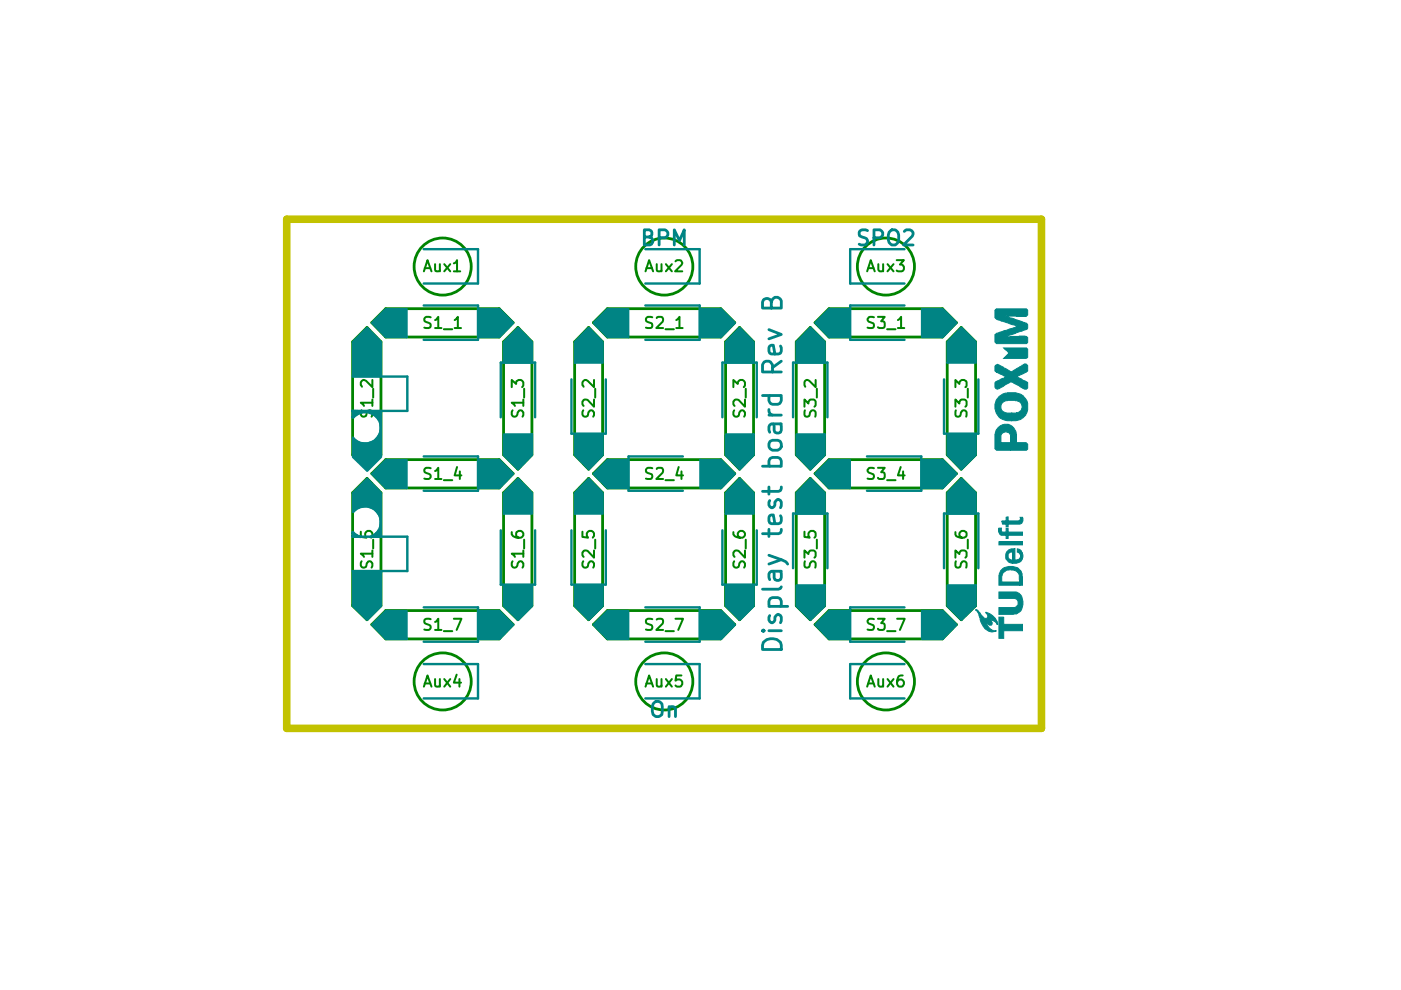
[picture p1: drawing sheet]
<svg xmlns="http://www.w3.org/2000/svg" width="297mm" height="210mm" viewBox="0 0 297 210" stroke-linecap="round" stroke-linejoin="round" font-family="sans-serif">
<path d="M60.8 46.5h160v107.9h-160z" fill="none" stroke="#c2c200" stroke-width="1.6"/>
<g fill="none" stroke="#008400" stroke-width=".59">
<path d="M77.8 69.4l3 3.1v23.9l-3 3.1-3-3.1v-23.9zM81.8 65.4h24l3 3-3 3.1h-24l-3-3.1zM109.8 69.4l3 3.1v23.9l-3 3.1-3-3.1v-23.9zM124.8 69.4l3 3.1v23.9l-3 3.1-3-3.1v-23.9zM128.8 65.4h24l3 3-3 3.1h-24l-3-3.1zM156.8 69.4l3 3.1v23.9l-3 3.1-3-3.1v-23.9zM171.8 69.4l3 3.1v23.9l-3 3.1-3-3.1v-23.9zM175.8 65.4h24l3 3-3 3.1h-24l-3-3.1zM203.8 69.4l3 3.1v23.9l-3 3.1-3-3.1v-23.9zM81.8 97.5h24l3 2.9-3 3.1h-24l-3-3.1zM128.8 97.5h24l3 2.9-3 3.1h-24l-3-3.1zM175.8 97.5h24l3 2.9-3 3.1h-24l-3-3.1z"/>
<path d="M74.8 104.5l3-3.1 3 3.1v23.9l-3 3-3-3zM106.8 104.5l3-3.1 3 3.1v23.9l-3 3-3-3zM124.8 101.4l3 3.1v23.9l-3 3-3-3v-23.9zM156.8 101.4l3 3.1v23.9l-3 3-3-3v-23.9zM171.8 101.4l3 3.1v23.9l-3 3-3-3v-23.9zM203.8 101.4l3 3.1v23.9l-3 3-3-3v-23.9zM81.8 129.5h24l3 2.9-3 3.1h-24l-3-3.1zM128.8 129.5h24l3 2.9-3 3.1h-24l-3-3.1zM172.8 132.4l3-2.9h24l3 2.9-3 3.1h-24z"/>
<circle cx="93.9" cy="56.5" r="6.1"/>
<circle cx="140.8" cy="56.5" r="6.1"/>
<circle cx="187.8" cy="56.5" r="6.1"/>
<circle cx="93.9" cy="144.5" r="6.1"/>
<circle cx="140.8" cy="144.5" r="6.1"/>
<circle cx="187.8" cy="144.5" r="6.1"/>
</g>
<g fill="none" stroke="#008400" stroke-width=".42">
<path d="M89.9 57.5l.7-2.3 .9 2.3M90 56.9h1.2M92.2 56v1.2a.6 .6 0 0 0 1.1 .2M93.3 56v1.5M94.2 56l1.3 1.5M95.5 56l-1.3 1.5M96.2 55.8h.3l.4-.6v2.3M96.2 57.5h1.4M136.9 57.5l.7-2.3 .9 2.3M137 56.9h1.2M139.2 56v1.2a.6 .6 0 0 0 1.1 .2M140.3 56v1.5"/>
<path d="M141.2 56l1.3 1.5M142.5 56l-1.3 1.5M143.2 55.4l.4-.2h.5h.3l.3 .6-1.6 1.7h1.6M183.9 57.5l.7-2.3 .9 2.3M184.1 56.9h1.1M186.2 56v1.2a.6 .6 0 0 0 1 .2M187.2 56v1.5M188.2 56l1.2 1.5M189.4 56l-1.2 1.5M190.1 55.2h1.5l-.8 .9a.67 .67 0 0 1 .8 .4v.6l-.1 .3a1.15 1.15 0 0 1-1.4 0M91.3 67.3h-1.1a.6 .6 0 0 0-.2 .8l1.2 .5 .1 .5-.1 .3-.3 .2-.9-.1M92.2 67.9l.3-.1 .4-.6v2.4"/>
<path d="M92.2 69.6h1.4M94.1 69.8h1.8M96.4 67.9l.7-.7v2.4M96.4 69.6h1.3M138.3 67.3h-1.1a.6 .6 0 0 0-.2 .8l1.1 .4 .2 .4a.49 .49 0 0 1-.4 .7l-1-.1M139.2 67.4l.4-.2h.6a.67 .67 0 0 1 .3 1l-1.4 1.4h1.5M141.1 69.8h1.8M143.4 67.9l.7-.7v2.4M143.4 69.6h1.3M185.3 67.3a.98 .98 0 0 0-1.4 .3 1.03 1.03 0 0 0 1.2 .9l.2 .4a.49 .49 0 0 1-.4 .7l-1-.1M186.1 67.2h1.5l-.8 .9 .6 .1a1.06 1.06 0 0 1 0 1.3 1.21 1.21 0 0 1-1.3-.1M188.1 69.8h1.8"/>
<path d="M190.4 67.9l.7-.7v2.4M190.4 69.6h1.3M76.7 87l-.2 .3v.6l.3 .4h.6l.3-.4a.88 .88 0 0 1 .7-.9l.6 .4v.6l-.2 .3M79 85.4h-2.5l.7 .7M79 80.6v1.5l-1.4-1.4-.4-.1-.4 .1-.3 .4v.6l.3 .3M79 84.7v1.4M79.1 82.4v1.9M91.3 99.3h-1.1a.6 .6 0 0 0-.2 .8l1.2 .5a.61 .61 0 0 1-.3 1l-.9-.1M92.2 99.9l.3-.1 .4-.6v2.4M96.9 99l-.5 1.8h1.4M97.5 99.9v1.7M108.5 82.1v-1.5l.9 .8a.64 .64 0 0 1 .5-.8 .87 .87 0 0 1 1.1 .5v.6l-.3 .4"/>
<path d="M108.7 87l-.2 .3v.6l.3 .4h.6l.3-.4a.88 .88 0 0 1 .7-.9l.6 .4v.6l-.2 .3M111 85.4h-2.5l.7 .7M111 84.7v1.4M111.1 82.4v1.9M123.7 87l-.2 .3v.6a.62 .62 0 0 0 .6 .5 .62 .62 0 0 0 .6-.5 .88 .88 0 0 1 .7-.9l.5 .4v.6l-.1 .3M125.9 84.7v1.5l-1.3-1.4a.78 .78 0 0 0-1.1 .3v.6l.2 .4M125.9 80.6v1.5l-1.7-1.5h-.2l-.5 .5v.6l.2 .3M126.2 82.4v1.9M138.3 99.3h-1.1a.6 .6 0 0 0-.2 .8l1.1 .4a.61 .61 0 0 1-.2 1.1l-1-.1M139.2 99.4l.4-.2h.6a.67 .67 0 0 1 .3 1l-1.4 1.4h1.5M143.9 99l-.5 1.8h1.4M144.5 99.9v1.7"/>
<path d="M155.5 82.1v-1.5l.9 .8a.82 .82 0 0 1 .5-.8 .87 .87 0 0 1 1 .5v.6l-.2 .4M155.7 87l-.2 .3v.6a.62 .62 0 0 0 .6 .5 .62 .62 0 0 0 .6-.5 .88 .88 0 0 1 .7-.9l.5 .4v.6l-.1 .3M157.9 84.7v1.5l-1.3-1.4a.78 .78 0 0 0-1.1 .3v.6l.2 .4M158.1 82.4v1.9M170.6 86.2v-1.5l.8 .9a.82 .82 0 0 1 .5-.9h.6l.3 .3 .1 .9-.2 .3M170.6 87a1.21 1.21 0 0 0 .1 1.3h.5l.4-.1 .1-.3a.87 .87 0 0 1 .8-.9l.4 .4-.1 .9M172.9 80.6v1.5l-1.7-1.5a.6 .6 0 0 0-.6 .5v.6l.1 .3M173.2 82.4v1.9M185.3 99.3a.98 .98 0 0 0-1.4 .3 1.03 1.03 0 0 0 1.2 .9 .61 .61 0 0 1-.2 1.1l-1-.1M186.1 99.2h1.5l-.8 .9 .6 .1a1.06 1.06 0 0 1 0 1.3l-.9 .1-.4-.3M191 99l-.6 1.8h1.4M191.5 99.9v1.7"/>
<path d="M202.6 86.2v-1.5l.8 .9a.82 .82 0 0 1 .5-.9l.8 .1 .2 .3v.8l-.2 .3M202.6 82.1v-1.5l.8 .8a.82 .82 0 0 1 .5-.8 .87 .87 0 0 1 1 .5v.6l-.2 .4M202.6 87a1.21 1.21 0 0 0 .1 1.3h.5l.4-.1 .1-.3a.88 .88 0 0 1 .7-.9l.5 .4v.9M205.2 82.4v1.9M76.5 112.7v1.1l1.2 .2-.3-.3v-.6a.87 .87 0 0 1 1-.5l.6 .5v.6l-.3 .3M76.7 119l-.2 .3v.6l.3 .4h.6l.3-.4a.88 .88 0 0 1 .7-.9l.6 .4v.6l-.2 .4M79 117.4h-2.5l.7 .7M79 116.7v1.4M79.1 114.4v1.9M92.2 101.6h1.4M94.1 101.8h1.8M108.5 112.8a1.1 1.1 0 0 0 1 1.2h.9a.75 .75 0 0 0 .6-.7 .75 .75 0 0 0-.6-.7 .87 .87 0 0 0-1 .5l.1 .6 .4 .3"/>
<path d="M108.7 119l-.2 .3v.6l.3 .4h.6l.3-.4a.88 .88 0 0 1 .7-.9l.6 .4v.6l-.2 .4M111 117.4h-2.5l.7 .7M111 116.7v1.4M111.1 114.4v1.9M123.5 112.7v1.1l1.2 .2-.3-.3v-.6a.87 .87 0 0 1 1-.5l.5 .5v.6l-.2 .3M123.7 119l-.2 .3v.6a.62 .62 0 0 0 .6 .5 .62 .62 0 0 0 .6-.5 .88 .88 0 0 1 .7-.9l.5 .4v.6l-.1 .4M125.9 116.7v1.5l-1.3-1.4a.78 .78 0 0 0-1.1 .3v.6l.2 .4M126.2 114.4v1.9M141.1 101.8h1.8M155.5 112.8a1.1 1.1 0 0 0 1.1 1.2h.8a.75 .75 0 0 0 .6-.7 .75 .75 0 0 0-.6-.7 .87 .87 0 0 0-1 .5 .84 .84 0 0 0 .5 .9M155.7 119l-.2 .3v.6a.62 .62 0 0 0 .6 .5 .62 .62 0 0 0 .6-.5 .88 .88 0 0 1 .7-.9l.5 .4v.6l-.1 .4M157.9 116.7v1.5l-1.3-1.4a.78 .78 0 0 0-1.1 .3v.6l.2 .4"/>
<path d="M158.1 114.4v1.9M170.6 118.2v-1.5l.8 .8v-.4l.3-.3h1l.2 .3v.8l-.2 .3M170.6 112.7v1.1l1.1 .2-.3-.3v-.6l.5-.5h.6l.4 .5v.6l-.2 .3M170.6 119a1.21 1.21 0 0 0 .1 1.3l.5 .1 .4-.2 .1-.3a.87 .87 0 0 1 .8-.9l.4 .4-.1 1M173.2 114.4v1.9M188.1 101.8h1.8M202.6 118.2v-1.5l.8 .8v-.4l.3-.3a.91 .91 0 0 1 1.2 .3v.8l-.2 .3M202.6 112.8v.5a1.64 1.64 0 0 0 2.3 .4 .8 .8 0 0 0-.5-1.1 .87 .87 0 0 0-1 .5 .84 .84 0 0 0 .5 .9M202.6 119a1.21 1.21 0 0 0 .1 1.3l.5 .1 .4-.2 .1-.3a.88 .88 0 0 1 .7-.9l.5 .4v1M205.2 114.4v1.9M91.3 131.3l-.9-.1-.4 .2v.2v.5l1.2 .5a.61 .61 0 0 1-.3 1l-.9-.1M92.2 131.9l.3-.1 .4-.6v2.4"/>
<path d="M92.2 133.6h1.4M94.1 133.8h1.8M96.2 131.2h1.6l-1 2.4M138.3 131.3l-.9-.1-.4 .2-.1 .2 .1 .5 1.1 .4a.61 .61 0 0 1-.2 1.1l-1-.1M139.2 131.4a1.06 1.06 0 0 1 1.3 0v.8l-1.4 1.4h1.5M141.1 133.8h1.8M143.2 131.2h1.6l-1 2.4M185.3 131.3a.98 .98 0 0 0-1.4 .3 1.03 1.03 0 0 0 1.2 .9 .61 .61 0 0 1-.2 1.1l-1-.1M186.1 131.2h1.5l-.8 .9 .6 .1a1.06 1.06 0 0 1 0 1.3l-.9 .1-.4-.3M188.1 133.8h1.8M190.2 131.2h1.6l-1 2.4M89.9 145.6l.7-2.4 .9 2.4"/>
<path d="M90 144.9h1.2M92.2 144v1.2a.6 .6 0 0 0 1 .3l.1-.2M93.3 144v1.6M94.2 144l1.3 1.6M95.5 144l-1.3 1.6M96.8 143l-.6 1.7h1.5M97.4 144v1.6M136.9 145.6l.7-2.4 .9 2.4M137 144.9h1.2M139.2 144v1.2a.6 .6 0 0 0 1 .3l.1-.2M140.3 144v1.6M141.2 144l1.3 1.6"/>
<path d="M142.5 144l-1.3 1.6M144.5 143.2h-1.1l-.2 1.1 .4-.2h.5a.87 .87 0 0 1 .6 1l-.3 .4-.3 .1h-.5l-.4-.3M183.9 145.6l.7-2.4 .9 2.4M184.1 144.9h1.1M186.2 144v1.2a.6 .6 0 0 0 1 .3v-.2M187.2 144v1.6M188.2 144l1.2 1.6M189.4 144l-1.2 1.6M191.4 143.2a.96 .96 0 0 0-1.2 1v.9l.2 .2a.72 .72 0 0 0 .7 .3 .72 .72 0 0 0 .5-.5 .87 .87 0 0 0-.5-1 .84 .84 0 0 0-.9 .5"/>
</g>
<path d="M74.9 88.5a3.3 3.3 0 0 1 4.8-.2 3.3 3.3 0 0 1 0 4.8 3.3 3.3 0 0 1-4.8-.2" fill="none" stroke="#008484" stroke-width=".51"/>
<path d="M74.8 87.1l1.8 .1-1.6 .9-.2 .5z" fill="#008484"/>
<path d="M74.8 87.1l1.8 .1-1.6 .9-.2 .5z" fill="none" stroke="#008484" stroke-width=".51"/>
<path d="M78.5 87.5l2.3-.4v9.8l-2.9 3-3.1-3v-4.1a3.3 3.3 0 0 0 3.3 1.2 3.3 3.3 0 0 0 2.5-2.5 2.96 2.96 0 0 0-2.1-4z" fill="#008484"/>
<path d="M78.5 87.5l2.3-.4v9.8l-2.9 3-3.1-3v-4.1a3.3 3.3 0 0 0 3.3 1.2 3.3 3.3 0 0 0 2.5-2.5 2.96 2.96 0 0 0-2.1-4z" fill="none" stroke="#008484" stroke-width=".42"/>
<path d="M86.4 79.8v7.3h-11.6" fill="none" stroke="#008484" stroke-width=".51"/>
<path d="M74.8 112.8l.2 .4 1.5 .6h-1.7z" fill="#008484"/>
<path d="M74.8 112.8l.2 .4 1.5 .6h-1.7zM74.9 112.9l.5 .5 1 .5M74.9 108.5a3.3 3.3 0 0 1 5.3 .4 3.3 3.3 0 0 1-1.7 5" fill="none" stroke="#008484" stroke-width=".51"/>
<path d="M74.8 121.2h6v7.3l-2.9 2.9-3.1-2.9z" fill="#008484"/>
<path d="M74.8 121.2h6v7.3l-2.9 2.9-3.1-2.9z" fill="none" stroke="#008484" stroke-width=".42"/>
<path d="M78.9 132.5l2.9-3h4.4v6h-4.4z" fill="#008484"/>
<path d="M78.9 132.5l2.9-3h4.4v6h-4.4z" fill="none" stroke="#008484" stroke-width=".42"/>
<path d="M74.8 113.8h11.6v7.3h-11.6" fill="none" stroke="#008484" stroke-width=".51"/>
<path d="M74.8 104.5l3.1-3 2.9 3v9.3h-2.3l.9-.4 1.2-1.1a3.7 3.7 0 0 0-2.7-5l-1.6 .2-.7 .3-.8 .8z" fill="#008484"/>
<path d="M74.8 104.5l3.1-3 2.9 3v9.3h-2.3l.9-.4 1.2-1.1a3.7 3.7 0 0 0-2.7-5l-1.6 .2-.7 .3-.8 .8z" fill="none" stroke="#008484" stroke-width=".42"/>
<path d="M81.8 97.5h4.4v6h-4.4l-2.9-3z" fill="#008484"/>
<path d="M78.9 100.5l2.9-3h4.4v6h-4.4z" fill="none" stroke="#008484" stroke-width=".42"/>
<path d="M89.8 96.8h11.5M89.8 104.1h11.5" fill="none" stroke="#008484" stroke-width=".51"/>
<path d="M101.5 129.5h4.4l2.9 3-2.9 3h-4.4z" fill="#008484"/>
<path d="M101.5 129.5h4.4l2.9 3-2.9 3h-4.4z" fill="none" stroke="#008484" stroke-width=".42"/>
<path d="M106.8 124.1h6v4.4l-2.9 2.9-3.1-2.9z" fill="#008484"/>
<path d="M106.8 124.1h6v4.4l-2.9 2.9-3.1-2.9z" fill="none" stroke="#008484" stroke-width=".42"/>
<path d="M89.8 128.8h11.5v7.3h-11.5M89.8 140.8h11.5v7.3h-11.5" fill="none" stroke="#008484" stroke-width=".51"/>
<path d="M106.8 72.5l3.1-3 2.9 3v4.4h-6z" fill="#008484"/>
<path d="M106.8 72.5l3.1-3 2.9 3v4.4h-6z" fill="none" stroke="#008484" stroke-width=".42"/>
<path d="M101.5 65.5h4.4l2.9 3-2.9 3h-4.4z" fill="#008484"/>
<path d="M101.5 65.5h4.4l2.9 3-2.9 3h-4.4z" fill="none" stroke="#008484" stroke-width=".42"/>
<path d="M89.8 52.8h11.5v7.3M106.2 88.5v-11.6h7.3v11.6" fill="none" stroke="#008484" stroke-width=".51"/>
<path d="M106.8 104.5l3.1-3 2.9 3v4.4h-6z" fill="#008484"/>
<path d="M106.8 104.5l3.1-3 2.9 3v4.4h-6z" fill="none" stroke="#008484" stroke-width=".42"/>
<path d="M101.5 97.5h4.4l2.9 3-2.9 3h-4.4z" fill="#008484"/>
<path d="M101.5 97.5h4.4l2.9 3-2.9 3h-4.4z" fill="none" stroke="#008484" stroke-width=".42"/>
<path d="M106.8 92.1h6v4.4l-2.9 3-3.1-3z" fill="#008484"/>
<path d="M106.8 92.1h6v4.4l-2.9 3-3.1-3z" fill="none" stroke="#008484" stroke-width=".42"/>
<path d="M101.3 96.8v7.3M106.2 112.4v11.6h7.3v-11.6" fill="none" stroke="#008484" stroke-width=".51"/>
<path d="M74.8 72.5l3.1-3 2.9 3v7.3h-6z" fill="#008484"/>
<path d="M74.8 72.5l3.1-3 2.9 3v7.3h-6z" fill="none" stroke="#008484" stroke-width=".42"/>
<path d="M78.9 68.5l2.9-3h4.4v6h-4.4z" fill="#008484"/>
<path d="M78.9 68.5l2.9-3h4.4v6h-4.4z" fill="none" stroke="#008484" stroke-width=".42"/>
<path d="M74.8 79.8h11.6M89.8 60.1h11.5M89.8 64.8h11.5v7.3h-11.5" fill="none" stroke="#008484" stroke-width=".51"/>
<path d="M172.8 132.5l3-3h4.4v6h-4.4z" fill="#008484"/>
<path d="M172.8 132.5l3-3h4.4v6h-4.4z" fill="none" stroke="#008484" stroke-width=".42"/>
<path d="M168.9 124.1h6v4.4l-3.1 2.9-2.9-2.9z" fill="#008484"/>
<path d="M168.9 124.1h6v4.4l-3.1 2.9-2.9-2.9z" fill="none" stroke="#008484" stroke-width=".42"/>
<path d="M148.5 129.5h4.4l2.9 3-2.9 3h-4.4z" fill="#008484"/>
<path d="M148.5 129.5h4.4l2.9 3-2.9 3h-4.4z" fill="none" stroke="#008484" stroke-width=".42"/>
<path d="M153.9 124.1h5.9v4.4l-3 2.9-2.9-2.9z" fill="#008484"/>
<path d="M153.9 124.1h5.9v4.4l-3 2.9-2.9-2.9z" fill="none" stroke="#008484" stroke-width=".42"/>
<path d="M153.2 112.4v11.6h7.2" fill="none" stroke="#008484" stroke-width=".51"/>
<g fill="none" stroke="#008484" stroke-width=".59">
<path d="M163 69.9l2.7 1-2.7 .9M163.5 64.1a1.11 1.11 0 0 1 1.8-.8l.4 .5v1.5h-4v-1.2a.95 .95 0 0 1 .9-.8 .95 .95 0 0 1 .9 .8v1.2M163.8 78.9v-1.6a1.1 1.1 0 0 0-1.1-.8 1.1 1.1 0 0 0-1 .8v1.6h4M165.5 73.4l.2 .3v.8l-.2 .4-.4 .2h-1.6l-.3-.2-.2-.4v-.8l.2-.3 .8-.2 .3 1.9M165.7 76.6l-1.9 1.3M161.7 98.8h4M161.7 83.9h4M163 86.8a1.05 1.05 0 0 0 .8 1.2M163 88h2.7M163.2 98.8a1.37 1.37 0 0 1 .2-1.6l.4-.2h1.1l.4 .2a1.37 1.37 0 0 1 .2 1.6M163.2 93.7l.6-.4h1.1l.4 .2a1.14 1.14 0 0 1-.4 2h-1.1a1.15 1.15 0 0 1-.6-1.8zM163.2 83.9a1.37 1.37 0 0 0 .2 1.7l.4 .1h1.1l.4-.1a1.37 1.37 0 0 0 .2-1.7"/>
<path d="M164 89.9l.1 .4v.9a.78 .78 0 0 0 .8 .6 .78 .78 0 0 0 .8-.6v-.9l-.2-.4M165.7 89.9h-2.2l-.5 .6v.7l.2 .5M163 117.7l3.6 1.4 .4 .5M163 103.3v1.5M163 112.2v1.5M163.2 106.1l-.2 .4v.6l.5 .6 .6-.3 .2-.3v-.6l.2-.4 .4-.2 .6 .2 .2 .4v.7l-.2 .5M165.5 109.3l.2 .4v.7l-.2 .5-.4 .1h-1.6l-.3-.1-.2-.5v-.7l.2-.4 .8-.1 .3 1.8M165.7 112.2l-.2 .8-.4 .2h-3.4M165.7 103.3l-.2 .7-.4 .2h-3.4M165.7 118.7l-2.7 .9M161.7 133.7l.1 .2 .2-.2-.2-.1-.1 .1h.3M161.8 136.2a2.52 2.52 0 0 1 3.7 0l.2 1.5h-4z"/>
<path d="M163 133.7h2.7M163 128.6h4M163.2 130.5l-.2 .4v.5l.5 .6 .6-.2 .2-.4v-.5l.2-.4 .4-.2 .6 .2 .2 .4v.7l-.2 .4M163.2 128.6a1.37 1.37 0 0 1 .2-1.7l.4-.2h1.1l.4 .2a1.37 1.37 0 0 1 .2 1.7M164 121.1l.1 .4v1a.78 .78 0 0 0 .8 .6 .78 .78 0 0 0 .8-.6v-1l-.2-.4M165.7 124.4l-.2 .4-.4 .1h-3.4M165.7 121.1h-2.2l-.5 .6v.8l.2 .4"/>
</g>
<path d="M168.9 92.1h6v4.4l-3.1 3-2.9-3z" fill="#008484"/>
<path d="M168.9 92.1h6v4.4l-3.1 3-2.9-3z" fill="none" stroke="#008484" stroke-width=".42"/>
<path d="M168.1 76.9h7.3v11.6M168.1 108.9h7.3" fill="none" stroke="#008484" stroke-width=".51"/>
<path d="M195.5 129.5h4.4l2.9 3-2.9 3h-4.4z" fill="#008484"/>
<path d="M195.5 129.5h4.4l2.9 3-2.9 3h-4.4z" fill="none" stroke="#008484" stroke-width=".42"/>
<path d="M191.8 140.8h-11.5v7.3h11.5" fill="none" stroke="#008484" stroke-width=".51"/>
<path d="M206.9 129.2l.3 .1 1.5 1.8h.6a.87 .87 0 0 0-.3-1.3 3.3 3.3 0 0 1 2.5 2.5l-.1 .1-.6-.8-1-.2a.72 .72 0 0 1 .4 1.1h-.4l-.5-.3-.6-.2 1.6 1.6 .9 .1a1.84 1.84 0 0 1-1.6 .1 3.1 3.1 0 0 1-1.4-1.6l-.6-1.4a2.01 2.01 0 0 0-.7-1.5z" fill="#008484"/>
<path d="M206.9 129.2l.3 .1 1.5 1.8h.6a.87 .87 0 0 0-.3-1.3 3.3 3.3 0 0 1 2.5 2.5l-.1 .1-.6-.8-1-.2a.72 .72 0 0 1 .4 1.1h-.4l-.5-.3-.6-.2 1.6 1.6 .9 .1a1.84 1.84 0 0 1-1.6 .1 3.1 3.1 0 0 1-1.4-1.6l-.6-1.4a2.01 2.01 0 0 0-.7-1.5z" fill="none" stroke="#008484" stroke-width=".21"/>
<path d="M136.8 64.8h11.5v7.3h-11.5M160.4 112.4v11.6M136.8 136.1h11.5M180.3 136.1h11.5M136.8 140.8h11.5v7.3h-11.5" fill="none" stroke="#008484" stroke-width=".51"/>
<path d="M138.5 149.2l.3-.3a1.01 1.01 0 0 1 1.1-.1 1.01 1.01 0 0 1 .5 1l-.1 1.7a1.19 1.19 0 0 1-1.8 0l-.2-.7v-1zM141.9 150.1a.83 .83 0 0 1 1.3 .1v1.7M141.9 149.8v2.1" fill="none" stroke="#008484" stroke-width=".59"/>
<path d="M195.5 65.5h4.4l2.9 3-2.9 3h-4.4z" fill="#008484"/>
<path d="M195.5 65.5h4.4l2.9 3-2.9 3h-4.4z" fill="none" stroke="#008484" stroke-width=".42"/>
<path d="M203.8 69.5l3.1 3v4.4h-6v-4.4z" fill="#008484"/>
<path d="M203.8 69.5l3.1 3v4.4h-6v-4.4z" fill="none" stroke="#008484" stroke-width=".42"/>
<path d="M191.8 64.8h-11.5v7.3h11.5M200.2 80.4v11.5M175.4 108.9v11.6M183.8 104.1h11.5M191.8 128.8h-11.5v7.3M200.2 120.5v-11.6h7.2v11.6" fill="none" stroke="#008484" stroke-width=".51"/>
<path d="M200.9 92.1h6v4.4l-3.1 3-2.9-3z" fill="#008484"/>
<path d="M200.9 92.1h6v4.4l-3.1 3-2.9-3z" fill="none" stroke="#008484" stroke-width=".42"/>
<path d="M183.8 96.8h11.5v7.3M207.4 80.4v11.5h-7.2" fill="none" stroke="#008484" stroke-width=".51"/>
<path d="M183.9 48.9l-.4-.2h-.7a.82 .82 0 0 0-.6 1.3l.6 .2a1.12 1.12 0 0 1 1.1 .8 .95 .95 0 0 1-.6 .9h-.7l-.4-.1M185.3 50.4h1.3a.88 .88 0 0 0 .6-.8 .88 .88 0 0 0-.6-.9h-1.3v3.2M188.5 49.2l.6-.5a1.16 1.16 0 0 1 1.4 1.1v1a1.1 1.1 0 0 1-1.7 1 2.26 2.26 0 0 1-.3-2.6zM191.7 49.1l.5-.4h.7a.87 .87 0 0 1 .5 1.4l-1.8 1.8h2" fill="none" stroke="#008484" stroke-width=".59"/>
<path d="M171.8 69.5l3.1 3v4.4h-6v-4.4z" fill="#008484"/>
<path d="M171.8 69.5l3.1 3v4.4h-6v-4.4z" fill="none" stroke="#008484" stroke-width=".42"/>
<path d="M172.8 68.5l3-3h4.4v6h-4.4z" fill="#008484"/>
<path d="M175.8 65.5h4.4v6h-4.4l-3-3z" fill="none" stroke="#008484" stroke-width=".42"/>
<path d="M191.8 52.8h-11.5v7.3h11.5" fill="none" stroke="#008484" stroke-width=".51"/>
<path d="M203.8 101.5l3.1 3v4.4h-6v-4.4z" fill="#008484"/>
<path d="M203.8 101.5l3.1 3v4.4h-6v-4.4z" fill="none" stroke="#008484" stroke-width=".42"/>
<path d="M175.8 97.5h4.4v6h-4.4l-3-3z" fill="#008484"/>
<path d="M172.8 100.5l3-3h4.4v6h-4.4z" fill="none" stroke="#008484" stroke-width=".42"/>
<path d="M195.5 97.5h4.4l2.9 3-2.9 3h-4.4z" fill="#008484"/>
<path d="M195.5 97.5h4.4l2.9 3-2.9 3h-4.4z" fill="none" stroke="#008484" stroke-width=".42"/>
<path d="M212.4 110.4h.9v-.7l.3-.1h.1v.8h2.4l.3-.4-.1-.3h.5l.1 .2v.5l-.3 .6-.3 .1h-2.6v.6h-.4v-.6h-.7z" fill="#008484"/>
<path d="M212.4 110.4h.9v-.7l.3-.1h.1v.8h2.4l.3-.4-.1-.3h.5l.1 .2v.5l-.3 .6-.3 .1h-2.6v.6h-.4v-.6h-.7z" fill="none" stroke="#008484" stroke-width=".21"/>
<path d="M200.9 124.1h6v4.4l-3.1 2.9-2.9-2.9z" fill="#008484"/>
<path d="M200.9 124.1h6v4.4l-3.1 2.9-2.9-2.9z" fill="none" stroke="#008484" stroke-width=".42"/>
<path d="M211.8 112h.5v.6l.2 .2h.8v-.7h.4v.7h3.1v.7h-3.1v.7h-.4v-.7h-1a1.23 1.23 0 0 1-.5-1.5z" fill="#008484"/>
<path d="M211.7 112.1l.6-.1v.6l.2 .2h.8v-.7h.4v.7h3.1v.7h-3.1v.7h-.4v-.7h-1l-.3-.3-.3-.6z" fill="none" stroke="#008484" stroke-width=".21"/>
<path d="M211.8 114.9h5v.6h-5z" fill="#008484"/>
<path d="M211.8 114.9h5v.6h-5z" fill="none" stroke="#008484" stroke-width=".21"/>
<path d="M212.1 121a2.85 2.85 0 0 1 4.4 .2l.3 1.1v1.8h-.6l-.1-1.3a1.53 1.53 0 0 0-1.6-1.9 1.77 1.77 0 0 0-2.1 1.2v1.3h3.8v.7h-4.4v-2.1z" fill="#008484"/>
<path d="M212.1 121a2.85 2.85 0 0 1 4.4 .2l.3 1.1v1.8h-.6l-.1-1.3a1.53 1.53 0 0 0-1.6-1.9 1.77 1.77 0 0 0-2.1 1.2v1.3h3.8v.7h-4.4v-2.1z" fill="none" stroke="#008484" stroke-width=".21"/>
<path d="M211.8 130.9h1v1.5h4v1.3h-4v1.6h-1z" fill="#008484"/>
<path d="M211.8 130.9h1v1.5h4v1.3h-4v1.6h-1z" fill="none" stroke="#008484" stroke-width=".21"/>
<path d="M213.4 117.1a2.03 2.03 0 0 1 1.8-.8v2.4l.8-.1 .4-.4v-.6l-.3-.4-.4-.1v-.7a1.56 1.56 0 0 1 1.1 1.6 1.56 1.56 0 0 1-1.3 1.4h-.8v-2.3a.77 .77 0 0 0-1 .5v.6l.2 .3 .8 .2v.7a1.54 1.54 0 0 1-1.3-2.3z" fill="#008484"/>
<path d="M213.4 117.1a2.03 2.03 0 0 1 1.8-.8v2.4h.7l.5-.5v-.6l-.3-.4-.4-.1v-.7a1.56 1.56 0 0 1 1.1 1.6 1.56 1.56 0 0 1-1.3 1.4h-.8v-2.3a.77 .77 0 0 0-1 .5v.6l.2 .3 .8 .2v.7a1.54 1.54 0 0 1-1.3-2.3z" fill="none" stroke="#008484" stroke-width=".21"/>
<path d="M211.8 125.5h3.7l.3 .2a2.09 2.09 0 0 1 1.1 2.5 2.02 2.02 0 0 1-2.1 2.1h-3v-1.5h3.3l.4-.1 .4-.5v-.7l-.7-.6h-3.4z" fill="#008484"/>
<path d="M211.8 125.5h3.7l.3 .2a2.09 2.09 0 0 1 1.1 2.5 2.02 2.02 0 0 1-2.1 2.1h-3v-1.5h3.3l.4-.1 .4-.5v-.7l-.5-.5-3.6-.1z" fill="none" stroke="#008484" stroke-width=".21"/>
<path d="M211.6 90.6l.4-.3 .8-.3a1.91 1.91 0 0 1 2.3 1l.4 1.1v1.8h2.1l.3 .3v1l-.3 .3h-3.4v-3.3l-.5-.5a1.42 1.42 0 0 0-1.4 .4l-.1 1.8h2v1.6h-2.9l-.4-.4 .1-3a1.9 1.9 0 0 1 .6-1.5z" fill="#008484"/>
<path d="M211.6 90.6l.4-.3 .8-.3a1.91 1.91 0 0 1 2.3 1l.4 1.1v1.8h2.1l.3 .3v1l-.3 .3h-3.4v-3.3l-.5-.5a1.42 1.42 0 0 0-1.4 .4l-.1 1.8h2v1.6h-2.9l-.4-.4 .1-3a1.9 1.9 0 0 1 .6-1.5z" fill="none" stroke="#008484" stroke-width=".21"/>
<path d="M211.7 84.2a2.94 2.94 0 0 1 1.9-.9 5.9 5.9 0 0 1 2.9 .3l.9 .9a2.82 2.82 0 0 1 .4 2.7 2.53 2.53 0 0 1-1.8 1.8l-1.5 .2v-1.6h1a1.32 1.32 0 0 0 1.2-1.5 1.32 1.32 0 0 0-1.4-1.1l-1.6-.1a1.41 1.41 0 0 0-1.4 1.8v.1a1.46 1.46 0 0 0 1.1 .8h1.1v1.6a3 3 0 0 1-3.1-1.3 3 3 0 0 1 0-3.3z" fill="#008484"/>
<path d="M211.7 84.2a2.94 2.94 0 0 1 1.9-.9 5.9 5.9 0 0 1 2.9 .3l.9 .9a2.82 2.82 0 0 1 .4 2.7 2.53 2.53 0 0 1-1.8 1.8l-1.5 .2v-1.6h1a1.32 1.32 0 0 0 1.2-1.5 1.32 1.32 0 0 0-1.4-1.1l-1.6-.1a1.41 1.41 0 0 0-1.4 1.8v.1a1.46 1.46 0 0 0 1.1 .8h1.1v1.6a3 3 0 0 1-3.1-1.3 3 3 0 0 1 0-3.3z" fill="none" stroke="#008484" stroke-width=".21"/>
<path d="M211 77.5a.63 .63 0 0 1 1 0l2.4 1.4 2.3-1.5 .9-.2 .3 .3v1.1l-2.4 1.3 2.3 1.2 .1 1.2a.95 .95 0 0 1-1.3-.1l-1.8-1a.47 .47 0 0 0-.4-.3 .47 .47 0 0 0-.4 .3l-2 1.1a.6 .6 0 0 1-1.1-.2v-.9l.3-.3 2.1-1-2-.9-.4-.4z" fill="#008484"/>
<path d="M211 77.5a.63 .63 0 0 1 1 0l2.4 1.4 2.3-1.5 .9-.2 .3 .3v1.1l-2.4 1.3 2.3 1.2 .1 1.2a.95 .95 0 0 1-1.3-.1l-1.8-1a.47 .47 0 0 0-.4-.3 .47 .47 0 0 0-.4 .3l-2 1.1a.6 .6 0 0 1-1.1-.2v-.9l.3-.3 2.1-1-2-.9-.4-.4z" fill="none" stroke="#008484" stroke-width=".21"/>
<path d="M212.8 73.8h4.8l.3 .2v1.7l-.3 .3h-4.8l1.1-1.1z" fill="#008484"/>
<path d="M212.8 73.8h4.8l.3 .2v1.7l-.3 .3h-4.8l1.1-1.1z" fill="none" stroke="#008484" stroke-width=".21"/>
<path d="M211 65.7l.3-.2h6.3l.2 .2 .1 1.1-.3 .3-4.6-.2 4.2 1.5 .4 .1 .3 .4v.7l-.2 .2-4.6 1.6 3-.2 1.5 .1 .3 .3v1l-.3 .3h-6.3l-.4-.4v-1.5l.4-.3 4.6-1.5-4.6-1.5-.4-.3z" fill="#008484"/>
<path d="M211 65.7l.3-.2h6.3l.2 .2 .1 1.1-.3 .3-4.6-.2 4.2 1.5 .4 .1 .3 .4v.7l-.2 .2-4.6 1.6 3-.2 1.5 .1 .3 .3v1l-.3 .3h-6.3l-.4-.4v-1.5l.4-.3 4.6-1.5-4.6-1.5-.4-.3z" fill="none" stroke="#008484" stroke-width=".21"/>
<path d="M136.6 50.2h1l.5-.2a.87 .87 0 0 0-.5-1.3h-1v3.2h1.2a.9 .9 0 0 0 .3-1.5l-.5-.2M139.7 50.4h1.3a.88 .88 0 0 0 .6-.8 .88 .88 0 0 0-.6-.9h-1.3v3.2M143 51.9v-3.2l1.1 2.3 1-2.3v3.2" fill="none" stroke="#008484" stroke-width=".59"/>
<path d="M124.8 69.5l3 3v4.4h-5.9v-4.4z" fill="#008484"/>
<path d="M124.8 69.5l3 3v4.4h-5.9v-4.4z" fill="none" stroke="#008484" stroke-width=".42"/>
<path d="M125.9 68.5l2.9-3h4.4v6h-4.4z" fill="#008484"/>
<path d="M125.9 68.5l2.9-3h4.4v6h-4.4z" fill="none" stroke="#008484" stroke-width=".42"/>
<path d="M148.5 65.5h4.4l2.9 3-2.9 3h-4.4z" fill="#008484"/>
<path d="M148.5 65.5h4.4l2.9 3-2.9 3h-4.4z" fill="none" stroke="#008484" stroke-width=".42"/>
<path d="M156.8 69.5l3 3v4.4h-5.9v-4.4z" fill="#008484"/>
<path d="M156.8 69.5l3 3v4.4h-5.9v-4.4z" fill="none" stroke="#008484" stroke-width=".42"/>
<path d="M136.8 52.8h11.5v7.3h-11.5" fill="none" stroke="#008484" stroke-width=".51"/>
<path d="M171.8 101.5l3.1 3v4.4h-6v-4.4z" fill="#008484"/>
<path d="M171.8 101.5l3.1 3v4.4h-6v-4.4z" fill="none" stroke="#008484" stroke-width=".42"/>
<path d="M156.8 101.5l3 3v4.4h-5.9v-4.4z" fill="#008484"/>
<path d="M156.8 101.5l3 3v4.4h-5.9v-4.4z" fill="none" stroke="#008484" stroke-width=".42"/>
<path d="M153.9 92.1h5.9v4.4l-3 3-2.9-3z" fill="#008484"/>
<path d="M153.9 92.1h5.9v4.4l-3 3-2.9-3z" fill="none" stroke="#008484" stroke-width=".42"/>
<path d="M148.5 97.5h4.4l2.9 3-2.9 3h-4.4z" fill="#008484"/>
<path d="M148.5 97.5h4.4l2.9 3-2.9 3h-4.4z" fill="none" stroke="#008484" stroke-width=".42"/>
<path d="M168.1 108.9v11.6" fill="none" stroke="#008484" stroke-width=".51"/>
<path d="M128.8 97.5h4.4v6h-4.4l-2.9-3z" fill="#008484"/>
<path d="M125.9 100.5l2.9-3h4.4v6h-4.4z" fill="none" stroke="#008484" stroke-width=".42"/>
<path d="M121.9 92.1h5.9v4.4l-3 3-2.9-3z" fill="#008484"/>
<path d="M121.9 92.1h5.9v4.4l-3 3-2.9-3z" fill="none" stroke="#008484" stroke-width=".42"/>
<path d="M121.2 80.4v11.5h7.2M133.3 96.8v7.3" fill="none" stroke="#008484" stroke-width=".51"/>
<path d="M124.8 101.5l3 3v4.4h-5.9v-4.4z" fill="#008484"/>
<path d="M124.8 101.5l3 3v4.4h-5.9v-4.4z" fill="none" stroke="#008484" stroke-width=".42"/>
<path d="M168.1 76.9v11.6M128.4 80.4v11.5M133.3 96.8h11.5M153.2 88.5v-11.6h7.2v11.6M121.2 112.4v11.6h7.2v-11.6M133.3 104.1h11.5" fill="none" stroke="#008484" stroke-width=".51"/>
<path d="M125.9 132.5l2.9-3h4.4v6h-4.4z" fill="#008484"/>
<path d="M125.9 132.5l2.9-3h4.4v6h-4.4z" fill="none" stroke="#008484" stroke-width=".42"/>
<path d="M121.9 124.1h5.9v4.4l-3 2.9-2.9-2.9z" fill="#008484"/>
<path d="M121.9 124.1h5.9v4.4l-3 2.9-2.9-2.9z" fill="none" stroke="#008484" stroke-width=".42"/>
<path d="M136.8 128.8h11.5v7.3" fill="none" stroke="#008484" stroke-width=".51"/>
</svg>
